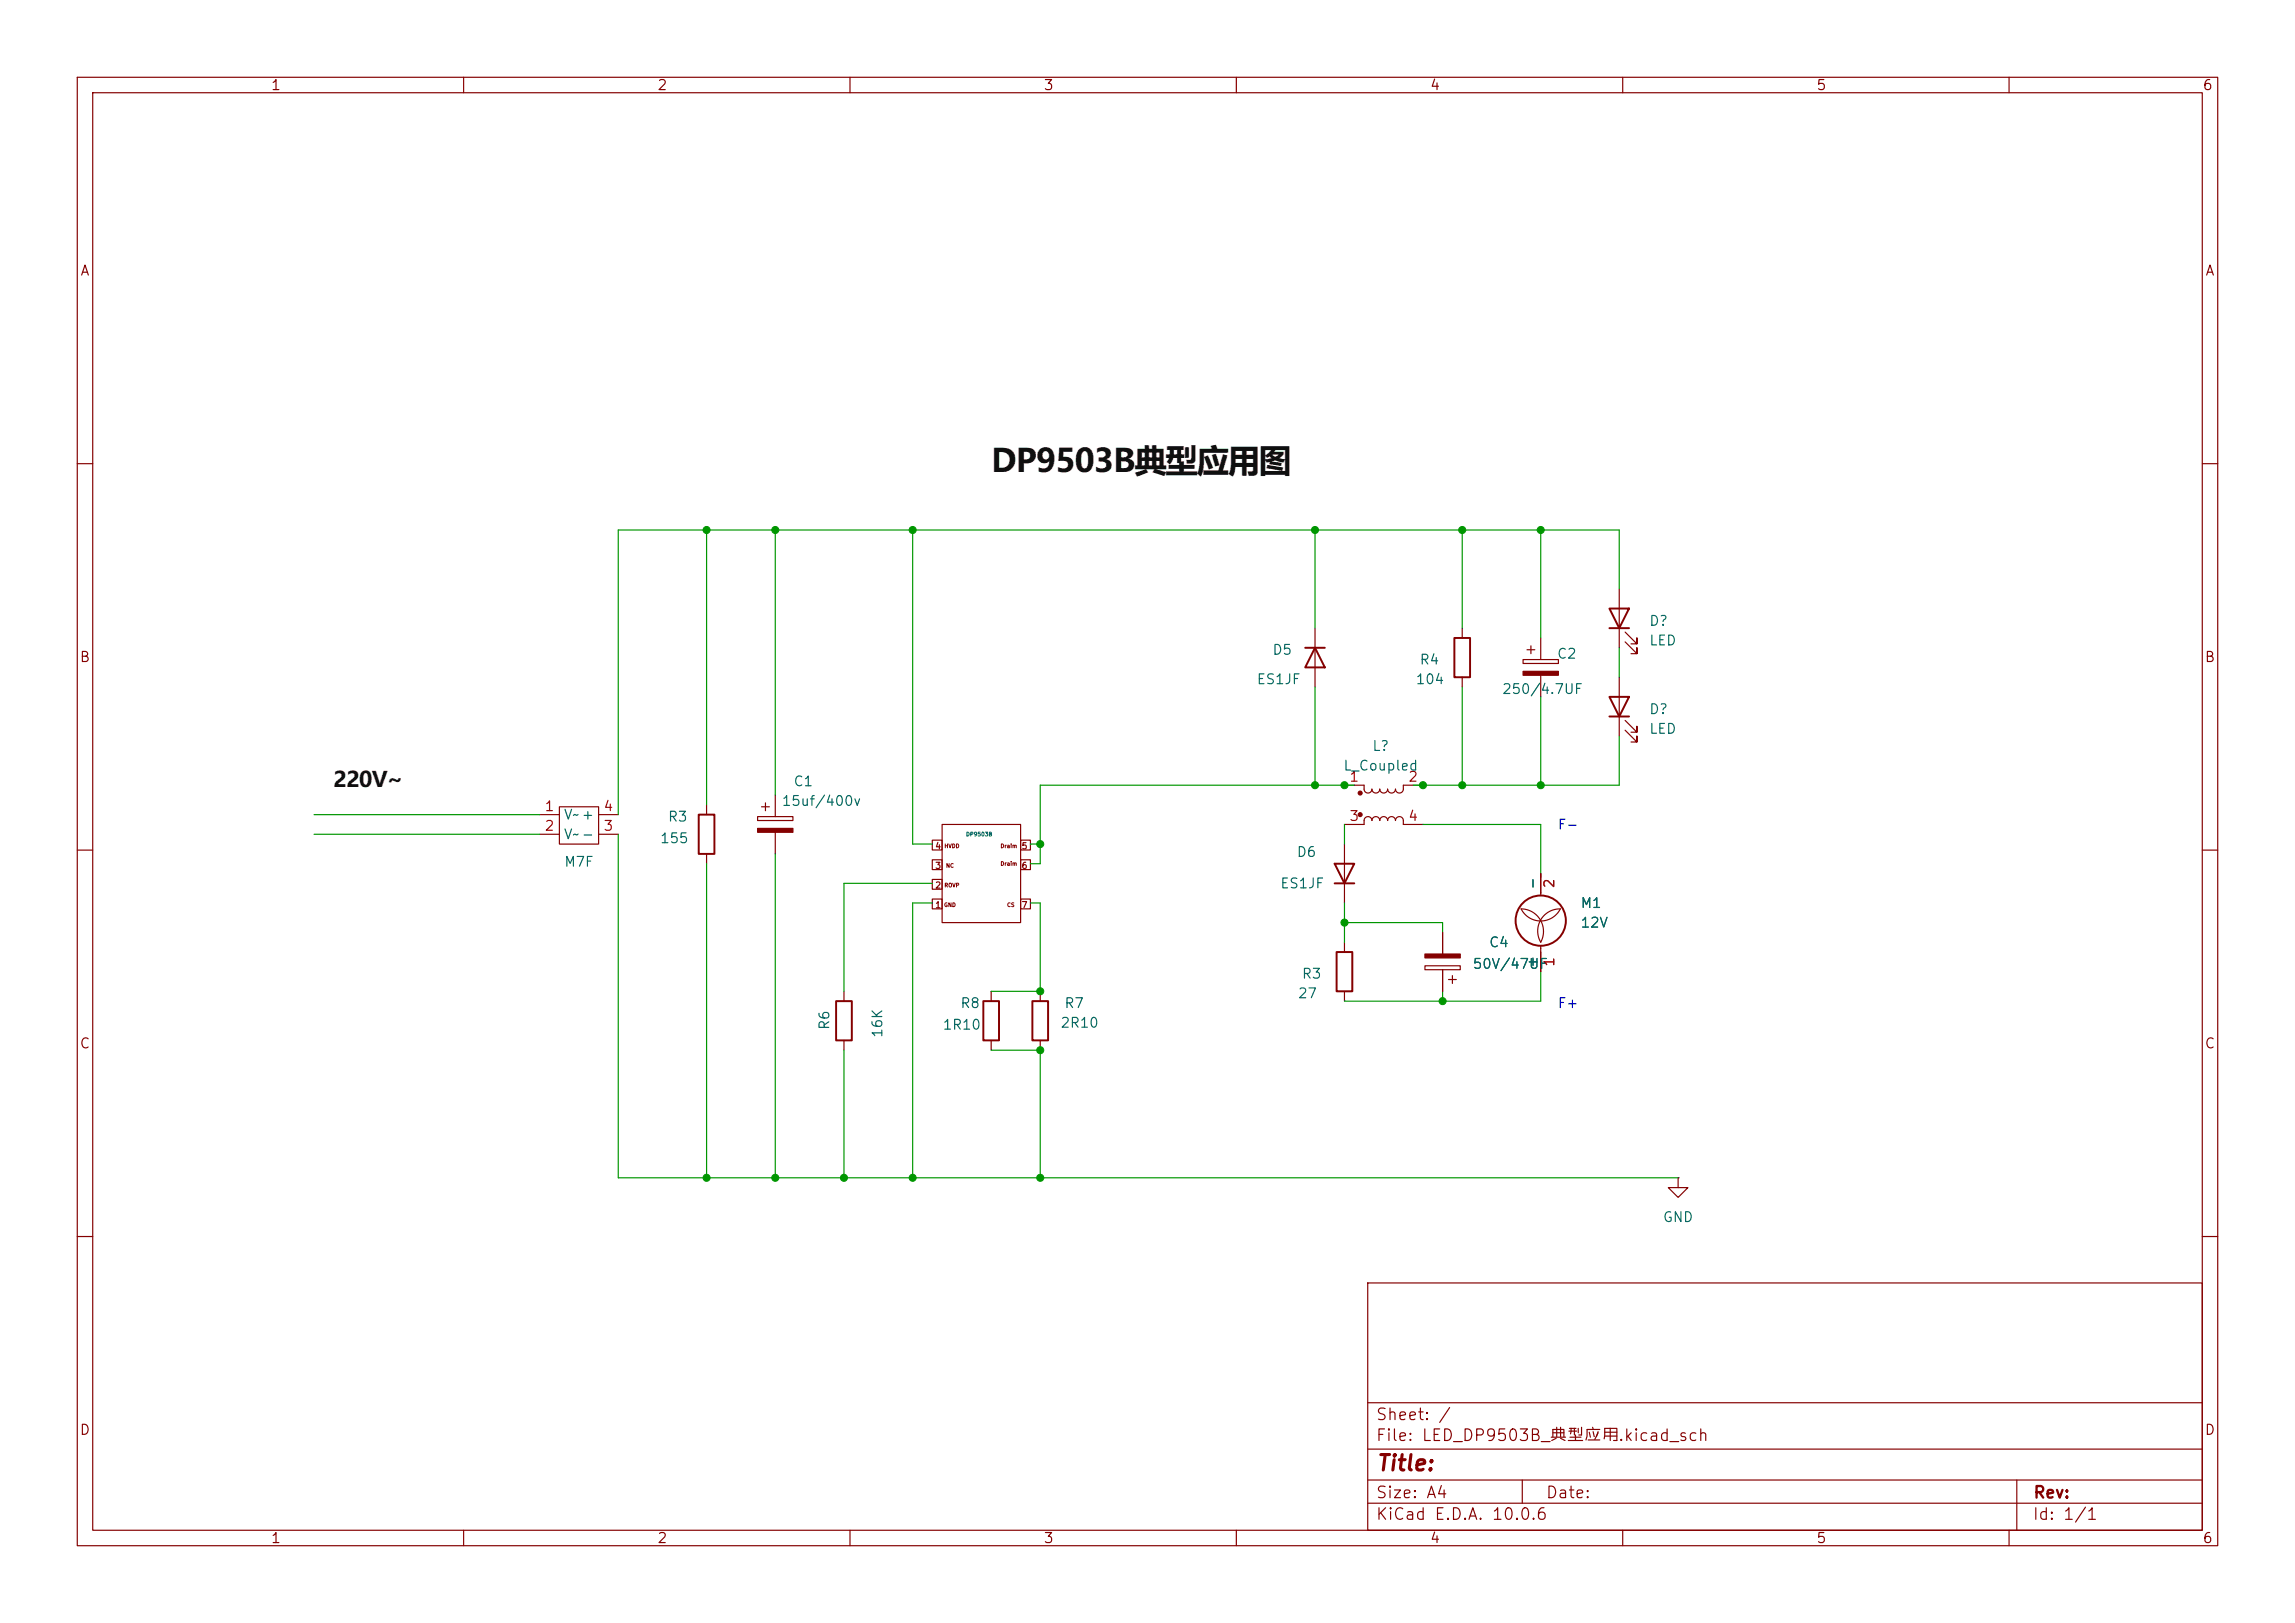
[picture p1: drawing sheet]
<svg xmlns="http://www.w3.org/2000/svg" width="297mm" height="210mm" viewBox="0 0 297 210" stroke-linecap="round" stroke-linejoin="round" font-family="sans-serif">
<defs><g id="words">
<text font-size="4.2" fill="#0f0f0f" x="128.3" y="61">DP9503B典型应用图</text>
<text font-size="2.8" fill="#0f0f0f" x="43.2" y="101.8">220V~</text>
<text font-size="2" fill="#840000" x="178" y="190.8">Title:</text>
<g font-size="1.5" fill="#840000">
<text x="178" y="184.1">Sheet: /</text>
<text x="178" y="186.8">File: LED_DP9503B_典型应用.kicad_sch</text>
<text x="178" y="197">KiCad E.D.A. 10.0.6</text>
<text x="178" y="194.2">Size: A4</text>
<text x="200" y="194.2">Date:</text>
<text x="263" y="197">Id: 1/1</text>
<text x="263" y="194.2">Rev:</text>
</g>
<g font-size="1.3" fill="#840000">
<text x="35" y="12">1</text>
<text x="85" y="12">2</text>
<text x="135" y="12">3</text>
<text x="185" y="12">4</text>
<text x="235" y="12">5</text>
<text x="285" y="12">6</text>
<text x="10.3" y="36">A</text>
<text x="285.3" y="36">A</text>
<text x="10.2" y="86">B</text>
<text x="285.2" y="86">B</text>
<text x="10.2" y="136">C</text>
<text x="285.2" y="136">C</text>
<text x="10.2" y="186">D</text>
<text x="285.2" y="186">D</text>
<text x="35" y="200">1</text>
<text x="85" y="200">2</text>
<text x="135" y="200">3</text>
<text x="185" y="200">4</text>
<text x="235" y="200">5</text>
<text x="285" y="200">6</text>
</g>
<g font-size="1.3" fill="#006464">
<text x="213.3" y="81.3">D?</text>
<text x="213.3" y="83.8">LED</text>
<text x="162.5" y="88.8">ES1JF</text>
<text x="164.6" y="85">D5</text>
<text x="183.1" y="88.8">104</text>
<text x="183.6" y="86.3">R4</text>
<text x="201.4" y="85.5">C2</text>
<text x="194.3" y="90.1">250/4.7UF</text>
<text x="213.3" y="92.7">D?</text>
<text x="213.3" y="95.3">LED</text>
<text x="173.8" y="100">L_Coupled</text>
<text x="177.5" y="97.5">L?</text>
<text x="72.9" y="106.4">V~+</text>
<text x="86.3" y="106.6">R3</text>
<text x="101.1" y="104.6">15uf/400v</text>
<text x="102.6" y="102.1">C1</text>
<text x="72.9" y="108.9">V~-</text>
<text x="72.9" y="112.5">M7F</text>
<text x="85.3" y="109.4">155</text>
<text x="167.7" y="111.2">D6</text>
<text x="165.6" y="115.3">ES1JF</text>
<text x="199.3" y="115.2" transform="rotate(-90 199.3 115.2)">-</text>
<text x="204.5" y="117.8">M1</text>
<text x="190.5" y="125.7">50V/47UF</text>
<text x="192.6" y="122.9">C4</text>
<text x="199.3" y="125.4" transform="rotate(-90 199.3 125.4)">+</text>
<text x="204.5" y="120.3">12V</text>
<text x="124.2" y="130.8">R8</text>
<text x="137.7" y="130.8">R7</text>
<text x="167.9" y="129.5">27</text>
<text x="168.4" y="126.9">R3</text>
<text x="107.6" y="133.4" transform="rotate(-90 107.6 133.4)">R6</text>
<text x="114.5" y="134.4" transform="rotate(-90 114.5 134.4)">16K</text>
<text x="121.9" y="133.6">1R10</text>
<text x="137.1" y="133.3">2R10</text>
<text x="215.1" y="158.4">GND</text>
</g>
<g font-size="1.3" fill="#a90000">
<text x="174.5" y="101.5">1</text>
<text x="182.1" y="101.5">2</text>
<text x="70.4" y="105.3">1</text>
<text x="70.4" y="107.8">2</text>
<text x="78" y="107.8">3</text>
<text x="78" y="105.3">4</text>
<text x="174.5" y="106.5">3</text>
<text x="182.1" y="106.5">4</text>
<text x="201.5" y="115" transform="rotate(-90 201.5 115)">2</text>
<text x="201.5" y="125.2" transform="rotate(-90 201.5 125.2)">1</text>
</g>
<g font-size="1.3" fill="#0000c2">
<text x="201.5" y="107.6">F-</text>
<text x="201.5" y="130.8">F+</text>
</g>
<g font-size=".8" fill="#840000">
<text x="121" y="110.1">4</text>
<text x="121" y="112.6">3</text>
<text x="132.1" y="110.1">5</text>
<text x="132.1" y="112.6">6</text>
<text x="121" y="115.2">2</text>
<text x="121" y="117.7">1</text>
<text x="132.1" y="117.7">7</text>
</g>
<g font-size=".5" fill="#840000">
<text x="122.2" y="109.9">HVDD</text>
<text x="122.4" y="112.4">NC</text>
<text x="129.4" y="109.9">Draim</text>
<text x="129.4" y="112.1">Draim</text>
<text x="122.1" y="117.5">GND</text>
<text x="122.2" y="114.9">ROVP</text>
<text x="130.3" y="117.5">CS</text>
</g>
<text font-size=".5" fill="#006464" x="125" y="108.3">DP9503B</text>
</g></defs>
<g fill="none" stroke="#840000" stroke-width=".15">
<path d="M10 10h277v190h-277zM12 12h273v186h-273zM60 10v2M110 10v2M160 10v2M210 10v2M260 10v2M10 60h2M209.5 76.2v7.6M285 60h2M170.2 81.3v7.6M189.2 81.3v1.3"/>
<path d="M189.2 87.6v1.3M197.1 85.3h4.6v.6h-4.6zM197.6 84.1h1M198.1 83.6v1M199.4 82.6v2.7M199.4 87.4v2.8M209.5 87.6v7.7M210.3 83.1l1.5 1.5v-.8v.8h-.7M210.3 81.8l1.5 1.5v-.7v.7h-.7M210.3 94.5l1.5 1.5v-.7v.7h-.7M210.3 93.2l1.5 1.5v-.7v.7h-.7M10 110h2"/>
<path d="M69.8 105.4h2.6M69.8 108h2.6M72.4 104.4h5.1v4.8h-5.1zM77.5 105.4h2.5M77.5 108h2.5M91.4 104.1v1.3M91.4 110.5v1.3M98 105.7h4.6v.5h-4.6zM98.6 104.4h1M99.1 103.9v1M100.3 102.9v2.8M100.3 107.7v2.8"/>
<path d="M120.6 108.7h1.3v1.3h-1.3zM120.6 111.3h1.3v1.2h-1.3zM120.6 113.8h1.3v1.3h-1.3zM120.6 116.3h1.3v1.3h-1.3zM121.9 106.7h10.2v12.7h-10.2zM132.1 108.7h1.2v1.3h-1.2zM132.1 111.3h1.2v1.2h-1.2zM132.1 116.3h1.2v1.3h-1.2zM174 101.6h2.5v.5a.51 .51 0 0 0 .5 .5 .51 .51 0 0 0 .5-.5 .51 .51 0 0 0 .6 .5 .51 .51 0 0 0 .5-.5 .51 .51 0 0 0 .5 .5 .51 .51 0 0 0 .5-.5 .51 .51 0 0 0 .5 .5 .51 .51 0 0 0 .5-.5 .51 .51 0 0 0 .5 .5 .51 .51 0 0 0 .5-.5v-.5h2.5M174 106.7h2.5v-.5a.51 .51 0 0 1 .5-.5 .51 .51 0 0 1 .5 .5 .51 .51 0 0 1 .6-.5 .51 .51 0 0 1 .5 .5 .51 .51 0 0 1 .5-.5 .51 .51 0 0 1 .5 .5 .51 .51 0 0 1 .5-.5 .51 .51 0 0 1 .5 .5 .51 .51 0 0 1 .5-.5 .51 .51 0 0 1 .5 .5v.5h2.5M174 109.2v7.6M196.8 117.6a2.92 2.92 0 0 1 2.6 4.3 2.86 2.86 0 0 1 2.5-4.3 2.84 2.84 0 0 1-2.5 1.6 2.84 2.84 0 0 1-2.6-1.6z"/>
<path d="M199.4 113v2.9M285 110h2M109.2 128.3v1.2M109.2 134.6v1.3M128.3 128.3v1.2M128.3 134.6v1.3M134.6 128.3v1.2M134.6 134.6v1.3M174 121.9v1.3M174 128.3v1.2M184.4 125h4.6v.5h-4.6zM186.7 120.7v2.7"/>
<path d="M186.7 125.5v2.8M187.5 126.7h1M188 126.2v1.1M199.4 122.4v3.3M217.2 152.4v1.3h1.2l-1.2 1.2-1.3-1.2h1.3M217.2 152.4h.1M10 160h2M177 166h108v32h-108zM285 160h2M60 198v2M110 198v2M160 198v2"/>
<path d="M177 194.5h108M177 191.5h108M177 187.5h108M177 181.5h108M197 191.5v3M210 198v2M260 198v2M261 191.5v6.5"/>
</g>
<g fill="#840000" stroke="#840000" stroke-width=".15">
<path d="M184.4 123.4h4.6v.6h-4.6z"/>
<path d="M98 107.2h4.6v.5h-4.6z"/>
<path d="M197.1 86.9h4.6v.5h-4.6z"/>
<circle cx="176" cy="102.6" r=".25"/>
<circle cx="176" cy="105.4" r=".25"/>
</g>
<g fill="none" stroke="#840000" stroke-width=".25">
<path d="M208.3 78.7h2.5l-1.3 2.6zM168.9 83.8h2.5M170.2 83.8l1.2 2.6h-2.5zM188.2 82.6h2v5h-2zM208.3 90.2h2.5l-1.3 2.5zM208.3 81.3h2.5M208.3 92.7h2.5M90.4 105.4h2.1v5.1h-2.1zM172.7 111.8h2.6l-1.3 2.5zM172.7 114.3h2.6M108.2 129.5h2v5.1h-2zM127.3 129.5h2v5.1h-2z"/>
<path d="M133.6 129.5h2v5.1h-2zM173 123.2h2v5.1h-2z"/>
<circle cx="199.4" cy="119.1" r="3.3"/>
</g>
<g fill="none" stroke="#009600" stroke-width=".15">
<path d="M91.4 68.6v35.5M100.3 68.6v34.3M118.1 68.6v40.6h2.5M170.2 68.6v12.7M189.2 68.6v12.7M199.4 68.6v14M209.5 76.2v-7.6h-129.5v36.8M170.2 88.9v12.7M189.2 88.9v12.7M199.4 90.2v11.4M209.5 95.3v6.3h-26.6M209.5 83.8v3.8"/>
<path d="M40.6 105.4h29.2M40.6 108h29.2M80 108v44.4h137.2M91.4 111.8v40.6M100.3 110.5v41.9M120.6 114.3h-11.4v14M120.6 116.8h-2.5v35.6M133.3 116.8h1.3v11.5h-6.3M133.3 109.2h1.3M174 119.4h12.7v1.3M174 106.7v2.5M174 116.8v5.1"/>
<path d="M175.3 101.6h-40.7v10.2h-1.3M184.1 106.7h15.3v6.3M109.2 135.9v16.5M128.3 135.9h6.3v16.5M186.7 128.3v1.2M199.4 125.7v3.8h-25.4"/>
</g>
<g fill="#009600" stroke="#009600" stroke-width=".13">
<circle cx="189.2" cy="101.6" r=".46"/>
<circle cx="184.1" cy="101.6" r=".46"/>
<circle cx="199.4" cy="101.6" r=".46"/>
<circle cx="186.7" cy="129.5" r=".46"/>
<circle cx="174" cy="119.4" r=".46"/>
<circle cx="134.6" cy="135.9" r=".46"/>
<circle cx="134.6" cy="152.4" r=".46"/>
<circle cx="118.1" cy="152.4" r=".46"/>
<circle cx="134.6" cy="109.2" r=".46"/>
<circle cx="134.6" cy="128.3" r=".46"/>
<circle cx="109.2" cy="152.4" r=".46"/>
<circle cx="118.1" cy="68.6" r=".46"/>
<circle cx="100.3" cy="68.6" r=".46"/>
<circle cx="91.4" cy="152.4" r=".46"/>
<circle cx="100.3" cy="152.4" r=".46"/>
<circle cx="91.4" cy="68.6" r=".46"/>
<circle cx="189.2" cy="68.6" r=".46"/>
<circle cx="199.4" cy="68.6" r=".46"/>
<circle cx="170.2" cy="101.6" r=".46"/>
<circle cx="174" cy="101.6" r=".46"/>
<circle cx="170.2" cy="68.6" r=".46"/>
</g>
<use href="#words"/>
</svg>
